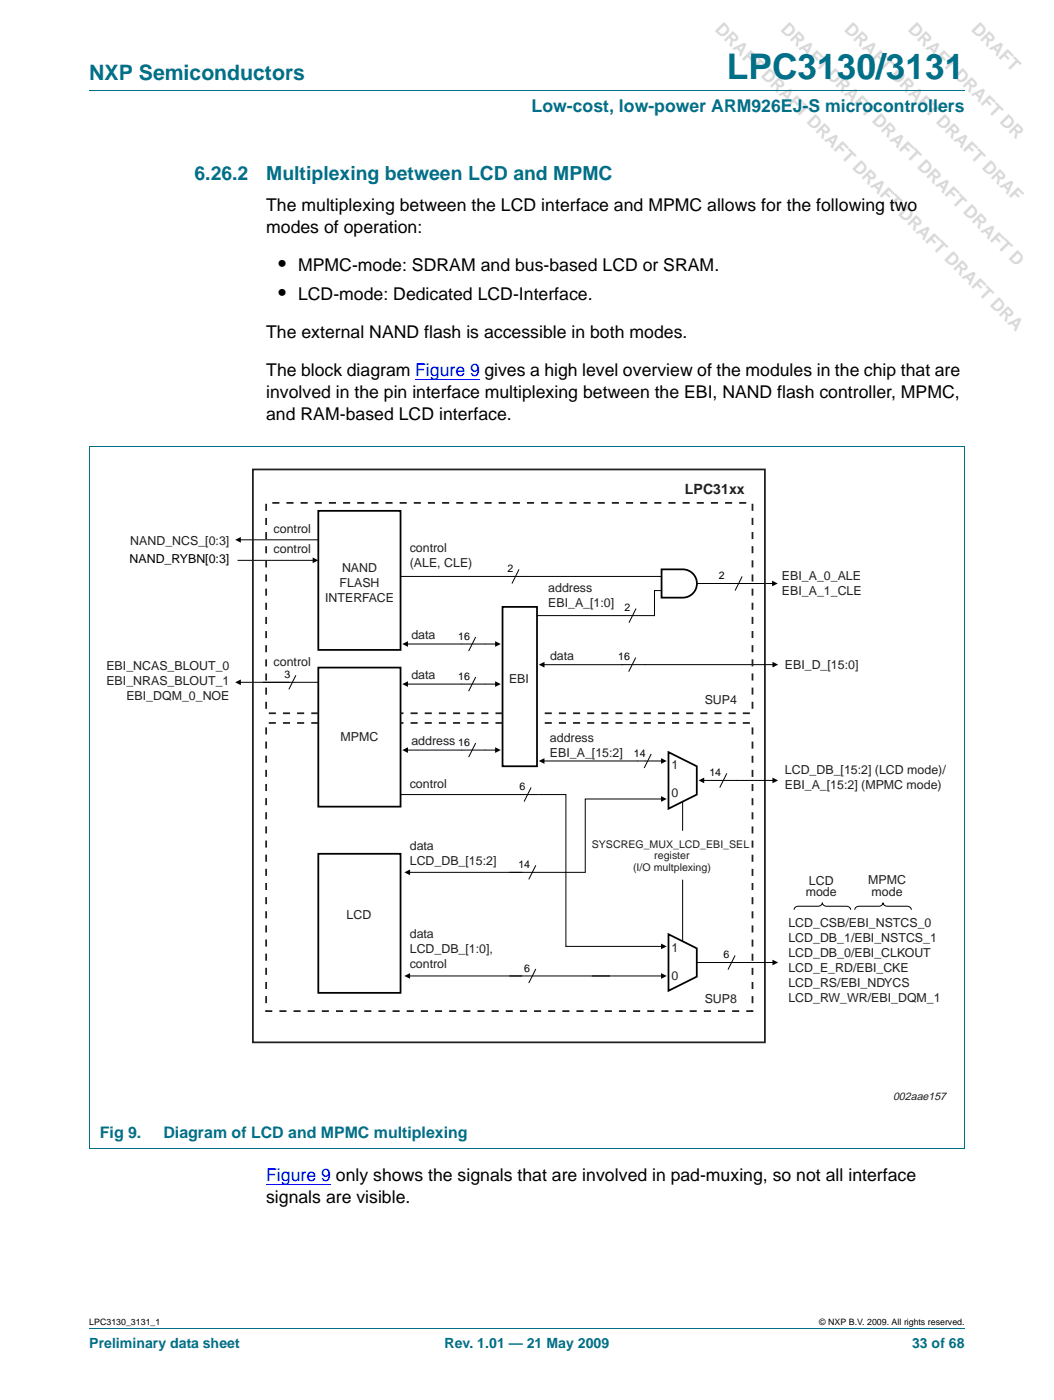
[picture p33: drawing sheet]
<svg xmlns="http://www.w3.org/2000/svg" width="210mm" height="279mm" viewBox="0 0 210 279" stroke-linecap="round" stroke-linejoin="round" font-family="sans-serif">
<defs><g id="words">
<text font-size="7" fill="#007088" x="145" y="15.8">LPC3130/3131</text>
<text font-size="4.2" fill="#007088" x="17.8" y="16">NXP Semiconductors</text>
<g font-size="4.2">
<text x="55.5" y="54">•</text>
<text x="55.5" y="59.9">•</text>
</g>
<g font-size="3.9" fill="#007088">
<text x="38.8" y="35.9">6.26.2</text>
<text x="53.1" y="35.9">Multiplexing between LCD and MPMC</text>
</g>
<g font-size="3.5" fill="#d9d9d9">
<text x="142.5" y="6.1" transform="rotate(45 142.5 6.1)">DRAFT DRAFT DRAFT DRAFT DRAFT DRAFT DRA</text>
<text x="155.6" y="6.1" transform="rotate(45 155.6 6.1)">DRAFT DRAFT DRAFT DRAFT DRAFT D</text>
<text x="168.3" y="6.1" transform="rotate(45 168.3 6.1)">DRAFT DRAFT DRAFT DRAF</text>
<text x="180.9" y="6.1" transform="rotate(45 180.9 6.1)">DRAFT DRAFT DR</text>
</g>
<text font-size="3.5" fill="#007088" x="106" y="22.3">Low-cost, low-power ARM926EJ-S microcontrollers</text>
<g font-size="3.5">
<text x="53.1" y="42">The multiplexing between the LCD interface and MPMC allows for the following two</text>
<text x="53.1" y="46.4">modes of operation:</text>
<text x="59.5" y="54">MPMC-mode: SDRAM and bus-based LCD or SRAM.</text>
<text x="59.5" y="59.9">LCD-mode: Dedicated LCD-Interface.</text>
<text x="53.1" y="67.4">The external NAND flash is accessible in both modes.</text>
<text x="53.1" y="75">The block diagram Figure 9 gives a high level overview of the modules in the chip that are</text>
<text x="53.1" y="79.4">involved in the pin interface multiplexing between the EBI, NAND flash controller, MPMC,</text>
<text x="53.1" y="83.8">and RAM-based LCD interface.</text>
<text x="53.1" y="240.1">signals are visible.</text>
</g>
<text font-size="3.5" fill="#00f" x="53.1" y="235.7">Figure 9 only shows the signals that are involved in pad-muxing, so not all interface</text>
<g font-size="3.2" fill="#007088">
<text x="19.9" y="227">Fig 9.</text>
<text x="32.6" y="227">Diagram of LCD and MPMC multiplexing</text>
</g>
<text font-size="2.8" fill="#231f20" x="136.6" y="98.7">LPC31xx</text>
<g font-size="2.8" fill="#007088">
<text x="17.8" y="269.1">Preliminary data sheet</text>
<text x="88.7" y="269.1">Rev. 1.01 — 21 May 2009</text>
<text x="181.9" y="269.1">33 of 68</text>
</g>
<g font-size="2.5" fill="#231f20">
<text x="54.6" y="106.3">control</text>
<text x="26" y="108.8">NAND_NCS_[0:3]</text>
<text x="54.6" y="110.4">control</text>
<text x="81.7" y="110.2">control</text>
<text x="81.7" y="113.2">(ALE, CLE)</text>
<text x="67.8" y="117.1">FLASH</text>
<text x="68.2" y="114.1">NAND</text>
<text x="109.4" y="118.2">address</text>
<text x="156" y="115.7">EBI_A_0_ALE</text>
<text x="156" y="118.7">EBI_A_1_CLE</text>
<text x="64.9" y="120.1">INTERFACE</text>
<text x="109.4" y="121.2">EBI_A_[1:0]</text>
<text x="82.1" y="127.5">data</text>
<text x="109.7" y="131.7">data</text>
<text x="21.2" y="133.7">EBI_NCAS_BLOUT_0</text>
<text x="21.2" y="136.7">EBI_NRAS_BLOUT_1</text>
<text x="54.6" y="132.8">control</text>
<text x="82.1" y="135.5">data</text>
<text x="101.5" y="136.2">EBI</text>
<text x="156.6" y="133.6">EBI_D_[15:0]</text>
<text x="25.2" y="139.7">EBI_DQM_0_NOE</text>
<text x="140.6" y="140.6">SUP4</text>
<text x="67.9" y="147.9">MPMC</text>
<text x="82.1" y="148.7">address</text>
<text x="109.7" y="148.1">address</text>
<text x="109.7" y="151.1">EBI_A_[15:2]</text>
<text x="133.9" y="153.5">1</text>
<text x="156.6" y="154.5">LCD_DB_[15:2] (LCD mode)/</text>
<text x="81.7" y="157.2">control</text>
<text x="134" y="159.1">0</text>
<text x="156.6" y="157.5">EBI_A_[15:2] (MPMC mode)</text>
<text x="81.7" y="169.6">data</text>
<text x="81.7" y="172.6">LCD_DB_[15:2]</text>
<text x="160.7" y="178.8">mode</text>
<text x="161.4" y="176.6">LCD</text>
<text x="173.2" y="176.4">MPMC</text>
<text x="173.9" y="178.7">mode</text>
<text x="69.1" y="183.4">LCD</text>
<text x="157.3" y="185">LCD_CSB/EBI_NSTCS_0</text>
<text x="81.7" y="187.3">data</text>
<text x="81.7" y="190.3">LCD_DB_[1:0],</text>
<text x="133.9" y="190">1</text>
<text x="157.3" y="188">LCD_DB_1/EBI_NSTCS_1</text>
<text x="157.3" y="191">LCD_DB_0/EBI_CLKOUT</text>
<text x="81.7" y="193.3">control</text>
<text x="134" y="195.5">0</text>
<text x="157.3" y="194">LCD_E_RD/EBI_CKE</text>
<text x="157.3" y="197">LCD_RS/EBI_NDYCS</text>
<text x="140.6" y="200.2">SUP8</text>
<text x="157.3" y="200">LCD_RW_WR/EBI_DQM_1</text>
</g>
<text font-size="2.5" x="25.8" y="112.3">NAND_RYBN[0:3]</text>
<text font-size="2.2" fill="#231f20" x="178.2" y="219.5">002aae157</text>
<g font-size="2.1">
<text x="101.2" y="114.2">2</text>
<text x="143.4" y="115.6">2</text>
<text x="124.6" y="122">2</text>
<text x="91.4" y="127.7">16</text>
<text x="123.3" y="131.8">16</text>
<text x="56.7" y="135.3">3</text>
<text x="91.4" y="135.7">16</text>
<text x="91.4" y="148.8">16</text>
<text x="126.4" y="151">14</text>
<text x="141.5" y="154.9">14</text>
<text x="103.6" y="157.7">6</text>
<text x="103.4" y="173.3">14</text>
<text x="144.3" y="191.2">6</text>
<text x="104.6" y="193.9">6</text>
</g>
<g font-size="2.1" fill="#231f20">
<text x="118.1" y="169.2">SYSCREG_MUX_LCD_EBI_SEL</text>
<text x="126.3" y="173.8">(I/O multplexing)</text>
<text x="130.5" y="171.5">register</text>
</g>
<g font-size="1.8">
<text x="17.8" y="264.5">LPC3130_3131_1</text>
<text x="163.4" y="264.5">© NXP B.V. 2009. All rights reserved.</text>
</g>
</g></defs>
<path d="M17.8 18.2h174.6M17.8 89.1h174.7M17.8 89.1v140M192.4 89.1v140M17.8 229.1h174.7M17.8 265.1h174.6" fill="none" stroke="#007088" stroke-width=".2"/>
<path d="M82.8 75.7h12.9M53.1 236.4h12.9" fill="none" stroke="#00f" stroke-width=".2"/>
<g fill="#000">
<path d="M46.9 107.7l1.1-.5v1.1zM62.4 111.3l1.1 .5-1.1 .6zM154 115.9l1.1 .6-1.1 .5zM46.9 136.2l1.1-.6v1.1zM80.3 128.5l1.1-.5v1.1zM80.3 136.5l1.1-.5v1.1zM98.8 128l1.1 .5-1.1 .6zM98.8 136l1.1 .5-1.1 .6zM107.5 132.7l1.1-.6v1.1zM154.1 132.1l1.1 .5-1.1 .6zM80.3 149.7l1.1-.6v1.2zM98.8 149.1l1.1 .6-1.1 .6z"/>
<path d="M107.5 151.9l1.1-.6v1.1zM131.9 151.3l1.1 .6-1.1 .5zM131.9 158.9l1.1 .6-1.1 .5zM139.3 155.8l1.2-.6v1.1zM154.1 155.2l1.1 .6-1.1 .5zM80.7 174.1l1.1-.6v1.2zM80.7 194.8l1.1-.6v1.1zM131.9 188.3l1.1 .6-1.1 .5zM131.9 194.2l1.1 .6-1.1 .5zM154.1 191.5l1.1 .6-1.1 .6z"/>
</g>
<g fill="none" stroke="#000" stroke-width=".2">
<path d="M47.5 111.8h15.3M47.6 107.7h15.9M79.9 115h52.1M103.5 113.6l-1.4 2.9M132 117.9h-1.4v5h-23.5M139 116.5h15.4M148.1 115l-1.5 2.9M154.4 116.5h.1M47.6 136.2h15.9M59 134.8l-1.4 2.8M81 128.5h18.2M81 136.5h18.2"/>
<path d="M94.9 127.1l-1.4 2.8M94.9 135.1l-1.4 2.8M126.8 131.2l-1.4 2.9M126.9 121.4l-1.4 2.9M154.5 132.6l-46.3 .1M79.9 158.6h33v30.3M81 149.7h18.2M94.9 148.3l-1.4 2.8M106 157.2l-1.5 2.8M108.2 151.9h24.1M129.9 150.5l-1.4 2.8M132.3 159.5h-15.6v14.6h-35.3"/>
<path d="M140.1 155.8h14.4M145 154.3l-1.4 2.9M106.9 172.7l-1.4 2.8M81.4 194.8h50.9M106.9 193.4l-1.4 2.8M112.9 188.9h.1M112.9 188.9h19.4M139 192.1h15.5M146.6 190.7l-1.4 2.8M158.4 181.6a.79 .79 0 0 1 .8-.7h4a.79 .79 0 0 0 .8-.7 .79 .79 0 0 0 .9 .7h3.9a.79 .79 0 0 1 .9 .7M170.5 181.6a.79 .79 0 0 1 .9-.7h3.9a.79 .79 0 0 0 .9-.7 .79 .79 0 0 0 .8 .7h4a.79 .79 0 0 1 .8 .7"/>
</g>
<path d="M63.5 102h16.4v27.7h-16.4zM132 113.6h4.2a2.82 2.82 0 0 1 2.8 2.9 2.82 2.82 0 0 1-2.8 2.8h-4.2zM63.5 133.2h16.4v27.8h-16.4zM100.2 121.1h6.9v31.8h-6.9zM133.4 150.1l5.6 2.8v5.7l-5.6 2.8zM63.5 170.4h16.4v27.7h-16.4zM133.4 186.4l5.6 2.9v5.6l-5.6 2.8z" fill="none" stroke="#000" stroke-width=".35"/>
<path d="M50.4 93.7h102.2v114.3h-102.2z" fill="none" stroke="#231f20" stroke-width=".35"/>
<path d="M136.2 160v5.8zM136.2 175.6v12.3z" fill="#000" stroke="#000" stroke-width=".2"/>
<path d="M63.5 142.3h-10.4v-41.9h97v41.9h-43M63.5 144.3h-10.4v57.5h97v-57.5h-43M100.2 142.3h-20.3M100.2 144.3h-20.3" fill="none" stroke="#231f20" stroke-width=".35" stroke-dasharray="1.4" stroke-linecap="butt"/>
<use href="#words"/>
</svg>
